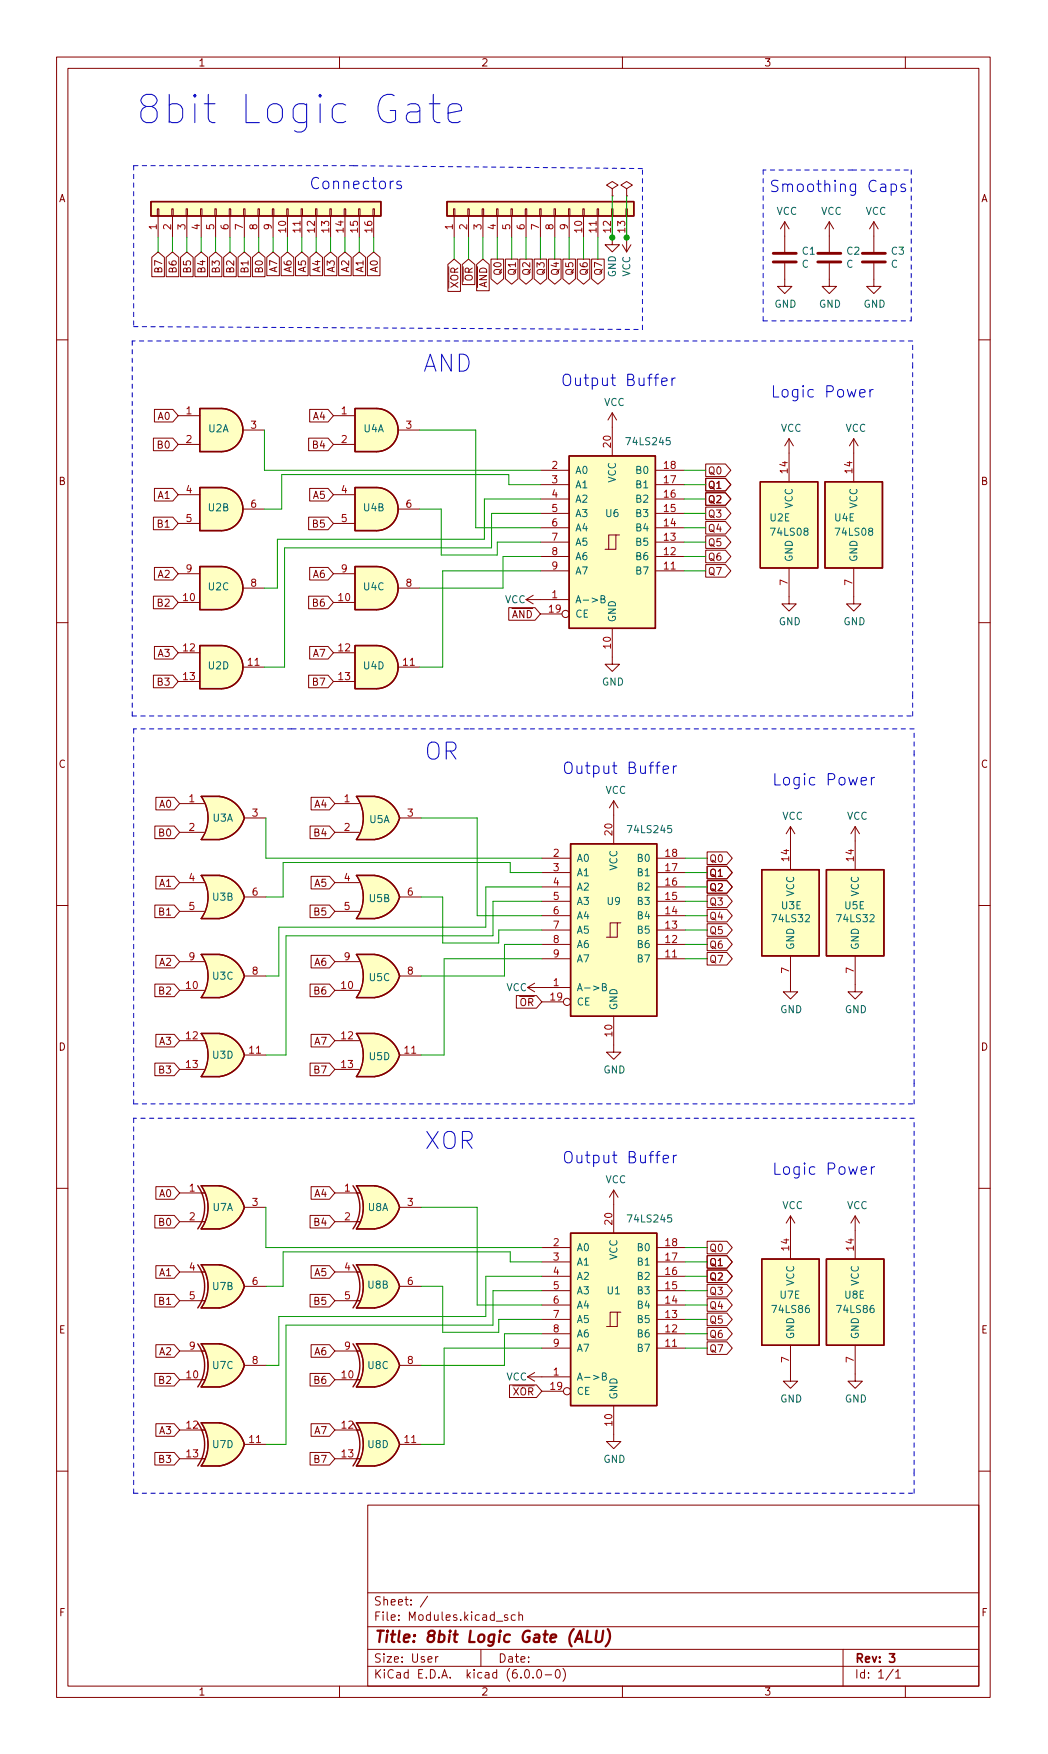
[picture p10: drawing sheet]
<svg xmlns="http://www.w3.org/2000/svg" width="185mm" height="310mm" viewBox="0 0 185 310" stroke-linecap="round" stroke-linejoin="round" font-family="sans-serif">
<defs><g id="words">
<text font-size="7" fill="#0000c2" x="23.9" y="21.9">8bit Logic Gate</text>
<g font-size="4.2" fill="#0000c2">
<text x="74.7" y="65.8">AND</text>
<text x="74.9" y="134.3">OR</text>
<text x="74.9" y="203.2">XOR</text>
</g>
<g font-size="2.8" fill="#0000c2">
<text x="54.6" y="33.5">Connectors</text>
<text x="135.9" y="34">Smoothing Caps</text>
<text x="99.1" y="68.3">Output Buffer</text>
<text x="136.1" y="70.3">Logic Power</text>
<text x="99.3" y="136.8">Output Buffer</text>
<text x="136.4" y="138.9">Logic Power</text>
<text x="99.3" y="205.7">Output Buffer</text>
<text x="136.4" y="207.7">Logic Power</text>
</g>
<text font-size="2.8" fill="#840000" x="66" y="290.4">Title: 8bit Logic Gate (ALU)</text>
<g font-size="2.1" fill="#840000">
<text x="66" y="286.5">File: Modules.kicad_sch</text>
<text x="66" y="283.8">Sheet: /</text>
<text x="66" y="293.9">Size: User</text>
<text x="88" y="293.9">Date:</text>
<text x="151" y="293.9">Rev: 3</text>
<text x="66" y="296.7">KiCad E.D.A. kicad (6.0.0-0)</text>
<text x="151" y="296.7">Id: 1/1</text>
</g>
<g font-size="1.8" fill="#840000">
<text x="35" y="11.7">1</text>
<text x="85" y="11.7">2</text>
<text x="135" y="11.7">3</text>
<text x="10.3" y="35.7">A</text>
<text x="173.3" y="35.7">A</text>
<text x="28.7" y="48.1" transform="rotate(-90 28.7 48.1)">B7</text>
<text x="31.2" y="48.1" transform="rotate(-90 31.2 48.1)">B6</text>
<text x="33.7" y="48.1" transform="rotate(-90 33.7 48.1)">B5</text>
<text x="36.3" y="48.1" transform="rotate(-90 36.3 48.1)">B4</text>
<text x="38.8" y="48.1" transform="rotate(-90 38.8 48.1)">B3</text>
<text x="41.4" y="48.1" transform="rotate(-90 41.4 48.1)">B2</text>
<text x="43.9" y="48.1" transform="rotate(-90 43.9 48.1)">B1</text>
<text x="46.4" y="48.1" transform="rotate(-90 46.4 48.1)">B0</text>
<text x="49" y="48.1" transform="rotate(-90 49 48.1)">A7</text>
<text x="51.5" y="48.1" transform="rotate(-90 51.5 48.1)">A6</text>
<text x="54.1" y="48.1" transform="rotate(-90 54.1 48.1)">A5</text>
<text x="56.6" y="48.1" transform="rotate(-90 56.6 48.1)">A4</text>
<text x="59.1" y="48.1" transform="rotate(-90 59.1 48.1)">A3</text>
<text x="61.7" y="48.1" transform="rotate(-90 61.7 48.1)">A2</text>
<text x="64.2" y="48.1" transform="rotate(-90 64.2 48.1)">A1</text>
<text x="66.8" y="48.1" transform="rotate(-90 66.8 48.1)">A0</text>
<text x="81" y="52.3" transform="rotate(-90 81 52.3)">~{XOR}</text>
<text x="83.5" y="51.1" transform="rotate(-90 83.5 51.1)">~{OR}</text>
<text x="86.1" y="52.3" transform="rotate(-90 86.1 52.3)">~{AND}</text>
<text x="88.6" y="48.5" transform="rotate(-90 88.6 48.5)">Q0</text>
<text x="91.1" y="48.5" transform="rotate(-90 91.1 48.5)">Q1</text>
<text x="93.7" y="48.5" transform="rotate(-90 93.7 48.5)">Q2</text>
<text x="96.2" y="48.5" transform="rotate(-90 96.2 48.5)">Q3</text>
<text x="98.8" y="48.5" transform="rotate(-90 98.8 48.5)">Q4</text>
<text x="101.3" y="48.5" transform="rotate(-90 101.3 48.5)">Q5</text>
<text x="103.8" y="48.5" transform="rotate(-90 103.8 48.5)">Q6</text>
<text x="106.4" y="48.5" transform="rotate(-90 106.4 48.5)">Q7</text>
<text x="28" y="74.2">A0</text>
<text x="55.4" y="74.2">A4</text>
<text x="28" y="79.3">B0</text>
<text x="55.4" y="79.3">B4</text>
<text x="125" y="83.9">Q0</text>
<text x="10.3" y="85.7">B</text>
<text x="28" y="88.2">A1</text>
<text x="55.4" y="88.2">A5</text>
<text x="125" y="88.9">Q2</text>
<text x="125" y="86.4">Q1</text>
<text x="173.3" y="85.7">B</text>
<text x="28" y="93.3">B1</text>
<text x="55.4" y="93.3">B5</text>
<text x="125" y="94">Q4</text>
<text x="125" y="91.5">Q3</text>
<text x="125" y="96.6">Q5</text>
<text x="125" y="99.1">Q6</text>
<text x="125" y="101.6">Q7</text>
<text x="28" y="102.2">A2</text>
<text x="28" y="107.2">B2</text>
<text x="55.4" y="107.2">B6</text>
<text x="55.4" y="102.2">A6</text>
<text x="89" y="109.3">~{AND}</text>
<text x="28" y="116.1">A3</text>
<text x="55.4" y="116.1">A7</text>
<text x="28" y="121.2">B3</text>
<text x="55.4" y="121.2">B7</text>
<text x="10.3" y="135.7">C</text>
<text x="173.3" y="135.7">C</text>
<text x="28.2" y="142.8">A0</text>
<text x="55.7" y="142.8">A4</text>
<text x="28.2" y="147.9">B0</text>
<text x="55.7" y="147.9">B4</text>
<text x="125.3" y="155">Q1</text>
<text x="125.3" y="152.4">Q0</text>
<text x="28.2" y="161.8">B1</text>
<text x="28.2" y="156.8">A1</text>
<text x="55.7" y="161.8">B5</text>
<text x="55.7" y="156.8">A5</text>
<text x="125.3" y="157.5">Q2</text>
<text x="125.3" y="160.1">Q3</text>
<text x="125.3" y="162.6">Q4</text>
<text x="125.3" y="165.1">Q5</text>
<text x="125.3" y="167.7">Q6</text>
<text x="28.2" y="170.7">A2</text>
<text x="55.7" y="170.7">A6</text>
<text x="125.3" y="170.2">Q7</text>
<text x="28.2" y="175.8">B2</text>
<text x="55.7" y="175.8">B6</text>
<text x="90.5" y="177.8">~{OR}</text>
<text x="10.3" y="185.7">D</text>
<text x="28.2" y="184.7">A3</text>
<text x="55.7" y="184.7">A7</text>
<text x="173.3" y="185.7">D</text>
<text x="28.2" y="189.8">B3</text>
<text x="55.7" y="189.8">B7</text>
<text x="28.2" y="211.6">A0</text>
<text x="55.7" y="211.6">A4</text>
<text x="28.2" y="216.7">B0</text>
<text x="55.7" y="216.7">B4</text>
<text x="125.3" y="221.3">Q0</text>
<text x="28.2" y="225.6">A1</text>
<text x="55.7" y="225.6">A5</text>
<text x="125.3" y="223.8">Q1</text>
<text x="125.3" y="226.4">Q2</text>
<text x="28.2" y="230.7">B1</text>
<text x="55.7" y="230.7">B5</text>
<text x="125.3" y="228.9">Q3</text>
<text x="125.3" y="234">Q5</text>
<text x="125.3" y="231.4">Q4</text>
<text x="10.4" y="235.7">E</text>
<text x="28.2" y="239.6">A2</text>
<text x="55.7" y="239.6">A6</text>
<text x="125.3" y="236.5">Q6</text>
<text x="125.3" y="239.1">Q7</text>
<text x="173.4" y="235.7">E</text>
<text x="28.2" y="244.7">B2</text>
<text x="55.7" y="244.7">B6</text>
<text x="89.3" y="246.7">~{XOR}</text>
<text x="28.2" y="253.5">A3</text>
<text x="55.7" y="253.5">A7</text>
<text x="28.2" y="258.6">B3</text>
<text x="55.7" y="258.6">B7</text>
<text x="10.4" y="285.7">F</text>
<text x="173.4" y="285.7">F</text>
<text x="35" y="299.7">1</text>
<text x="85" y="299.7">2</text>
<text x="135" y="299.7">3</text>
</g>
<g font-size="1.8" fill="#a90000">
<text x="27.7" y="40.6" transform="rotate(-90 27.7 40.6)">1</text>
<text x="30.2" y="40.6" transform="rotate(-90 30.2 40.6)">2</text>
<text x="32.8" y="40.6" transform="rotate(-90 32.8 40.6)">3</text>
<text x="35.3" y="40.6" transform="rotate(-90 35.3 40.6)">4</text>
<text x="37.8" y="40.6" transform="rotate(-90 37.8 40.6)">5</text>
<text x="40.4" y="40.6" transform="rotate(-90 40.4 40.6)">6</text>
<text x="42.9" y="40.6" transform="rotate(-90 42.9 40.6)">7</text>
<text x="45.5" y="40.6" transform="rotate(-90 45.5 40.6)">8</text>
<text x="48" y="40.6" transform="rotate(-90 48 40.6)">9</text>
<text x="50.5" y="41.1" transform="rotate(-90 50.5 41.1)">10</text>
<text x="53.1" y="41.1" transform="rotate(-90 53.1 41.1)">11</text>
<text x="55.6" y="41.1" transform="rotate(-90 55.6 41.1)">12</text>
<text x="58.2" y="41.1" transform="rotate(-90 58.2 41.1)">13</text>
<text x="60.7" y="41.1" transform="rotate(-90 60.7 41.1)">14</text>
<text x="63.2" y="41.1" transform="rotate(-90 63.2 41.1)">15</text>
<text x="65.8" y="41.1" transform="rotate(-90 65.8 41.1)">16</text>
<text x="80" y="40.6" transform="rotate(-90 80 40.6)">1</text>
<text x="82.5" y="40.6" transform="rotate(-90 82.5 40.6)">2</text>
<text x="85.1" y="40.6" transform="rotate(-90 85.1 40.6)">3</text>
<text x="87.6" y="40.6" transform="rotate(-90 87.6 40.6)">4</text>
<text x="90.2" y="40.6" transform="rotate(-90 90.2 40.6)">5</text>
<text x="92.7" y="40.6" transform="rotate(-90 92.7 40.6)">6</text>
<text x="95.2" y="40.6" transform="rotate(-90 95.2 40.6)">7</text>
<text x="97.8" y="40.6" transform="rotate(-90 97.8 40.6)">8</text>
<text x="100.3" y="40.6" transform="rotate(-90 100.3 40.6)">9</text>
<text x="102.9" y="41.1" transform="rotate(-90 102.9 41.1)">10</text>
<text x="105.4" y="41.1" transform="rotate(-90 105.4 41.1)">11</text>
<text x="107.9" y="41.1" transform="rotate(-90 107.9 41.1)">12</text>
<text x="110.5" y="41.1" transform="rotate(-90 110.5 41.1)">13</text>
<text x="32.9" y="73.2">1</text>
<text x="44.3" y="75.8">3</text>
<text x="60.3" y="73.2">1</text>
<text x="71.8" y="75.8">3</text>
<text x="32.9" y="78.3">2</text>
<text x="60.3" y="78.3">2</text>
<text x="97.6" y="82.9">2</text>
<text x="107.9" y="79" transform="rotate(-90 107.9 79)">20</text>
<text x="117.4" y="82.9">18</text>
<text x="139.2" y="83.6" transform="rotate(-90 139.2 83.6)">14</text>
<text x="150.6" y="83.6" transform="rotate(-90 150.6 83.6)">14</text>
<text x="32.9" y="87.2">4</text>
<text x="44.3" y="89.7">6</text>
<text x="60.3" y="87.2">4</text>
<text x="71.8" y="89.7">6</text>
<text x="97.6" y="85.4">3</text>
<text x="97.6" y="88">4</text>
<text x="117.4" y="88">16</text>
<text x="117.4" y="85.4">17</text>
<text x="32.9" y="92.3">5</text>
<text x="60.3" y="92.3">5</text>
<text x="97.6" y="90.5">5</text>
<text x="97.6" y="93">6</text>
<text x="97.6" y="95.6">7</text>
<text x="117.4" y="95.6">13</text>
<text x="117.4" y="93">14</text>
<text x="117.4" y="90.5">15</text>
<text x="32.9" y="101.2">9</text>
<text x="60.3" y="101.2">9</text>
<text x="97.6" y="98.1">8</text>
<text x="97.6" y="100.7">9</text>
<text x="117.4" y="100.7">11</text>
<text x="117.4" y="98.1">12</text>
<text x="32.4" y="106.3">10</text>
<text x="44.3" y="103.7">8</text>
<text x="59.8" y="106.3">10</text>
<text x="71.8" y="103.7">8</text>
<text x="97.6" y="105.7">1</text>
<text x="139.2" y="103.4" transform="rotate(-90 139.2 103.4)">7</text>
<text x="150.6" y="103.4" transform="rotate(-90 150.6 103.4)">7</text>
<text x="97.1" y="108.3">19</text>
<text x="32.4" y="115.1">12</text>
<text x="43.8" y="117.7">11</text>
<text x="59.8" y="115.1">12</text>
<text x="71.3" y="117.7">11</text>
<text x="107.9" y="114.6" transform="rotate(-90 107.9 114.6)">10</text>
<text x="32.4" y="120.2">13</text>
<text x="59.8" y="120.2">13</text>
<text x="33.4" y="141.8">1</text>
<text x="60.8" y="141.8">1</text>
<text x="33.4" y="146.9">2</text>
<text x="44.6" y="144.4">3</text>
<text x="60.8" y="146.9">2</text>
<text x="72" y="144.4">3</text>
<text x="108.2" y="147.6" transform="rotate(-90 108.2 147.6)">20</text>
<text x="33.4" y="155.8">4</text>
<text x="60.8" y="155.8">4</text>
<text x="97.8" y="151.5">2</text>
<text x="97.8" y="154">3</text>
<text x="117.6" y="154">17</text>
<text x="117.6" y="151.5">18</text>
<text x="139.4" y="152.2" transform="rotate(-90 139.4 152.2)">14</text>
<text x="150.9" y="152.2" transform="rotate(-90 150.9 152.2)">14</text>
<text x="33.4" y="160.9">5</text>
<text x="44.6" y="158.3">6</text>
<text x="60.8" y="160.9">5</text>
<text x="72" y="158.3">6</text>
<text x="97.8" y="156.5">4</text>
<text x="97.8" y="159.1">5</text>
<text x="97.8" y="161.6">6</text>
<text x="117.6" y="161.6">14</text>
<text x="117.6" y="159.1">15</text>
<text x="117.6" y="156.5">16</text>
<text x="97.8" y="164.2">7</text>
<text x="97.8" y="166.7">8</text>
<text x="117.6" y="166.7">12</text>
<text x="117.6" y="164.2">13</text>
<text x="33.4" y="169.8">9</text>
<text x="44.6" y="172.3">8</text>
<text x="60.8" y="169.8">9</text>
<text x="72" y="172.3">8</text>
<text x="97.8" y="169.2">9</text>
<text x="117.6" y="169.2">11</text>
<text x="139.4" y="172" transform="rotate(-90 139.4 172)">7</text>
<text x="150.9" y="172" transform="rotate(-90 150.9 172)">7</text>
<text x="32.9" y="174.8">10</text>
<text x="60.4" y="174.8">10</text>
<text x="97.3" y="176.9">19</text>
<text x="97.8" y="174.3">1</text>
<text x="32.9" y="183.7">12</text>
<text x="60.4" y="183.7">12</text>
<text x="108.2" y="183.2" transform="rotate(-90 108.2 183.2)">10</text>
<text x="32.9" y="188.8">13</text>
<text x="44.1" y="186.3">11</text>
<text x="60.4" y="188.8">13</text>
<text x="71.5" y="186.3">11</text>
<text x="33.5" y="210.7">1</text>
<text x="33.5" y="215.7">2</text>
<text x="44.6" y="213.2">3</text>
<text x="60.9" y="210.7">1</text>
<text x="60.9" y="215.7">2</text>
<text x="72" y="213.2">3</text>
<text x="97.8" y="220.3">2</text>
<text x="108.2" y="216.5" transform="rotate(-90 108.2 216.5)">20</text>
<text x="117.6" y="220.3">18</text>
<text x="139.4" y="221" transform="rotate(-90 139.4 221)">14</text>
<text x="150.9" y="221" transform="rotate(-90 150.9 221)">14</text>
<text x="33.5" y="224.6">4</text>
<text x="44.6" y="227.2">6</text>
<text x="60.9" y="224.6">4</text>
<text x="72" y="227.2">6</text>
<text x="97.8" y="222.8">3</text>
<text x="97.8" y="225.4">4</text>
<text x="97.8" y="227.9">5</text>
<text x="117.6" y="227.9">15</text>
<text x="117.6" y="225.4">16</text>
<text x="117.6" y="222.8">17</text>
<text x="33.5" y="229.7">5</text>
<text x="60.9" y="229.7">5</text>
<text x="97.8" y="230.5">6</text>
<text x="97.8" y="233">7</text>
<text x="117.6" y="233">13</text>
<text x="117.6" y="230.5">14</text>
<text x="33.5" y="238.6">9</text>
<text x="60.9" y="238.6">9</text>
<text x="97.8" y="235.5">8</text>
<text x="97.8" y="238.1">9</text>
<text x="117.6" y="238.1">11</text>
<text x="117.6" y="235.5">12</text>
<text x="33" y="243.7">10</text>
<text x="44.6" y="241.1">8</text>
<text x="60.4" y="243.7">10</text>
<text x="72" y="241.1">8</text>
<text x="97.3" y="245.7">19</text>
<text x="97.8" y="243.2">1</text>
<text x="139.4" y="240.9" transform="rotate(-90 139.4 240.9)">7</text>
<text x="150.9" y="240.9" transform="rotate(-90 150.9 240.9)">7</text>
<text x="33" y="252.6">12</text>
<text x="33" y="257.6">13</text>
<text x="44.1" y="255.1">11</text>
<text x="60.4" y="252.6">12</text>
<text x="60.4" y="257.6">13</text>
<text x="71.5" y="255.1">11</text>
<text x="108.2" y="252" transform="rotate(-90 108.2 252)">10</text>
</g>
<g font-size="1.8" fill="#006464">
<text x="137.2" y="38">VCC</text>
<text x="145.1" y="38">VCC</text>
<text x="152.9" y="38">VCC</text>
<text x="141.7" y="47.3">C</text>
<text x="141.8" y="45">C1</text>
<text x="149.6" y="47.3">C</text>
<text x="149.7" y="45">C2</text>
<text x="157.4" y="47.3">C</text>
<text x="157.5" y="45">C3</text>
<text x="108.8" y="49" transform="rotate(-90 108.8 49)">GND</text>
<text x="111.4" y="48.9" transform="rotate(-90 111.4 48.9)">VCC</text>
<text x="136.8" y="54.4">GND</text>
<text x="144.7" y="54.4">GND</text>
<text x="152.6" y="54.4">GND</text>
<text x="106.7" y="71.8">VCC</text>
<text x="36.8" y="76.4">U2A</text>
<text x="64.3" y="76.4">U4A</text>
<text x="138" y="76.3">VCC</text>
<text x="149.4" y="76.3">VCC</text>
<text x="101.6" y="83.8">A0</text>
<text x="111" y="78.7">74LS245</text>
<text x="112.5" y="83.8">B0</text>
<text x="101.6" y="86.3">A1</text>
<text x="101.6" y="88.9">A2</text>
<text x="108.8" y="85.4" transform="rotate(-90 108.8 85.4)">VCC</text>
<text x="112.5" y="88.9">B2</text>
<text x="112.5" y="86.3">B1</text>
<text x="140.1" y="89.9" transform="rotate(-90 140.1 89.9)">VCC</text>
<text x="151.5" y="89.9" transform="rotate(-90 151.5 89.9)">VCC</text>
<text x="36.8" y="90.4">U2B</text>
<text x="64.3" y="90.4">U4B</text>
<text x="101.6" y="91.4">A3</text>
<text x="101.6" y="93.9">A4</text>
<text x="107.1" y="91.4">U6</text>
<text x="112.5" y="93.9">B4</text>
<text x="112.5" y="91.4">B3</text>
<text x="136.1" y="92.2">U2E</text>
<text x="136.4" y="94.7">74LS08</text>
<text x="147.5" y="92.2">U4E</text>
<text x="147.8" y="94.7">74LS08</text>
<text x="101.6" y="96.5">A5</text>
<text x="101.6" y="99">A6</text>
<text x="101.6" y="101.6">A7</text>
<text x="112.5" y="101.6">B7</text>
<text x="112.5" y="99">B6</text>
<text x="112.5" y="96.5">B5</text>
<text x="140.1" y="99.4" transform="rotate(-90 140.1 99.4)">GND</text>
<text x="151.5" y="99.4" transform="rotate(-90 151.5 99.4)">GND</text>
<text x="36.8" y="104.4">U2C</text>
<text x="64.3" y="104.4">U4C</text>
<text x="89.2" y="106.6">VCC</text>
<text x="101.6" y="106.6">A-&gt;B</text>
<text x="101.6" y="109.2">CE</text>
<text x="108.8" y="110.1" transform="rotate(-90 108.8 110.1)">GND</text>
<text x="137.6" y="110.5">GND</text>
<text x="149" y="110.5">GND</text>
<text x="36.8" y="118.3">U2D</text>
<text x="64.3" y="118.3">U4D</text>
<text x="106.4" y="121.2">GND</text>
<text x="107" y="140.3">VCC</text>
<text x="37.6" y="145.2">U3A</text>
<text x="65.3" y="145.5">U5A</text>
<text x="111.2" y="147.3">74LS245</text>
<text x="138.2" y="144.9">VCC</text>
<text x="149.6" y="144.9">VCC</text>
<text x="101.9" y="152.4">A0</text>
<text x="101.9" y="154.9">A1</text>
<text x="109.1" y="153.9" transform="rotate(-90 109.1 153.9)">VCC</text>
<text x="112.8" y="154.9">B1</text>
<text x="112.8" y="152.4">B0</text>
<text x="37.6" y="159.2">U3B</text>
<text x="65.3" y="159.5">U5B</text>
<text x="101.9" y="157.4">A2</text>
<text x="101.9" y="160">A3</text>
<text x="107.3" y="160">U9</text>
<text x="112.8" y="160">B3</text>
<text x="112.8" y="157.4">B2</text>
<text x="138.1" y="160.7">U3E</text>
<text x="140.3" y="158.5" transform="rotate(-90 140.3 158.5)">VCC</text>
<text x="149.3" y="160.7">U5E</text>
<text x="151.8" y="158.5" transform="rotate(-90 151.8 158.5)">VCC</text>
<text x="101.9" y="162.5">A4</text>
<text x="101.9" y="165.1">A5</text>
<text x="101.9" y="167.6">A6</text>
<text x="112.8" y="167.6">B6</text>
<text x="112.8" y="165.1">B5</text>
<text x="112.8" y="162.5">B4</text>
<text x="136.7" y="163">74LS32</text>
<text x="140.3" y="168" transform="rotate(-90 140.3 168)">GND</text>
<text x="148.1" y="163">74LS32</text>
<text x="151.8" y="168" transform="rotate(-90 151.8 168)">GND</text>
<text x="37.6" y="173.2">U3C</text>
<text x="65.3" y="173.4">U5C</text>
<text x="101.9" y="170.1">A7</text>
<text x="112.8" y="170.1">B7</text>
<text x="89.5" y="175.2">VCC</text>
<text x="101.9" y="175.2">A-&gt;B</text>
<text x="101.9" y="177.8">CE</text>
<text x="109.1" y="178.6" transform="rotate(-90 109.1 178.6)">GND</text>
<text x="137.9" y="179.1">GND</text>
<text x="149.3" y="179.1">GND</text>
<text x="37.6" y="187.2">U3D</text>
<text x="65.3" y="187.4">U5D</text>
<text x="106.6" y="189.8">GND</text>
<text x="107" y="209.2">VCC</text>
<text x="37.6" y="214.1">U7A</text>
<text x="65" y="214.1">U8A</text>
<text x="138.2" y="213.7">VCC</text>
<text x="149.6" y="213.7">VCC</text>
<text x="101.9" y="221.2">A0</text>
<text x="111.2" y="216.1">74LS245</text>
<text x="112.8" y="221.2">B0</text>
<text x="65" y="227.8">U8B</text>
<text x="101.9" y="223.7">A1</text>
<text x="101.9" y="226.3">A2</text>
<text x="109.1" y="222.8" transform="rotate(-90 109.1 222.8)">VCC</text>
<text x="112.8" y="226.3">B2</text>
<text x="112.8" y="223.7">B1</text>
<text x="140.3" y="227.3" transform="rotate(-90 140.3 227.3)">VCC</text>
<text x="151.8" y="227.3" transform="rotate(-90 151.8 227.3)">VCC</text>
<text x="37.6" y="228">U7B</text>
<text x="101.9" y="228.8">A3</text>
<text x="101.9" y="231.4">A4</text>
<text x="101.9" y="233.9">A5</text>
<text x="107.3" y="228.8">U1</text>
<text x="112.8" y="233.9">B5</text>
<text x="112.8" y="231.4">B4</text>
<text x="112.8" y="228.8">B3</text>
<text x="136.7" y="232.1">74LS86</text>
<text x="137.9" y="229.6">U7E</text>
<text x="148.1" y="232.1">74LS86</text>
<text x="149.3" y="229.6">U8E</text>
<text x="101.9" y="236.4">A6</text>
<text x="101.9" y="239">A7</text>
<text x="112.8" y="239">B7</text>
<text x="112.8" y="236.4">B6</text>
<text x="140.3" y="236.8" transform="rotate(-90 140.3 236.8)">GND</text>
<text x="151.8" y="236.8" transform="rotate(-90 151.8 236.8)">GND</text>
<text x="37.6" y="242">U7C</text>
<text x="65" y="242">U8C</text>
<text x="89.5" y="244.1">VCC</text>
<text x="101.9" y="244.1">A-&gt;B</text>
<text x="101.9" y="246.6">CE</text>
<text x="109.1" y="247.5" transform="rotate(-90 109.1 247.5)">GND</text>
<text x="137.9" y="247.9">GND</text>
<text x="149.3" y="247.9">GND</text>
<text x="37.6" y="256">U7D</text>
<text x="65" y="256">U8D</text>
<text x="106.6" y="258.6">GND</text>
</g>
</g></defs>
<g fill="none" stroke="#840000" stroke-width=".18">
<path d="M10 10.1h165v290h-165zM12 12.1h161v286h-161zM60 10.1v2M110 10.1v2M160 10.1v2M27.8 36.9h.3v1.3h-.3zM27.9 38.2v3.8M30.4 36.9h.2v1.3h-.2zM30.5 38.2v3.8M32.9 36.9h.2v1.3h-.2zM33 38.2v3.8M35.4 36.9h.3v1.3h-.3z"/>
<path d="M35.6 38.2v3.8M38 36.9h.2v1.3h-.2zM38.1 38.2v3.8M40.5 36.9h.3v1.3h-.3zM40.6 38.2v3.8M43.1 36.9h.2v1.3h-.2zM43.2 38.2v3.8M45.6 36.9h.2v1.3h-.2zM45.7 38.2v3.8M48.1 36.9h.3v1.3h-.3zM48.3 38.2v3.8M50.7 36.9h.2v1.3h-.2z"/>
<path d="M50.8 38.2v3.8M53.2 36.9h.3v1.3h-.3zM53.3 38.2v3.8M55.8 36.9h.2v1.3h-.2zM55.9 38.2v3.8M58.3 36.9h.2v1.3h-.2zM58.4 38.2v3.8M60.8 36.9h.3v1.3h-.3zM61 38.2v3.8M63.4 36.9h.2v1.3h-.2zM63.5 38.2v3.8M65.9 36.9h.3v1.3h-.3z"/>
<path d="M66 38.2v3.8M80.1 36.9h.3v1.3h-.3zM80.3 38.2v3.8M82.7 36.9h.2v1.3h-.2zM82.8 38.2v3.8M85.2 36.9h.3v1.3h-.3zM85.3 38.2v3.8M87.8 36.9h.2v1.3h-.2zM87.9 38.2v3.8M90.3 36.9h.3v1.3h-.3zM90.4 38.2v3.8M92.8 36.9h.3v1.3h-.3z"/>
<path d="M93 38.2v3.8M95.4 36.9h.2v1.3h-.2zM95.5 38.2v3.8M97.9 36.9h.3v1.3h-.3zM98 38.2v3.8M100.5 36.9h.2v1.3h-.2zM100.6 38.2v3.8M103 36.9h.3v1.3h-.3zM103.1 38.2v3.8M105.5 36.9h.3v1.3h-.3zM105.7 38.2v3.8M108.1 36.9h.2v1.3h-.2z"/>
<path d="M108.2 33.4l1-.7-1-.6-1 .6 1 .7v1.2M108.2 34.6h.1M108.2 38.2v5.1h1.3l-1.3 1.2-1.3-1.2h1.3M110.6 36.9h.3v1.3h-.3zM110.7 33.4l1.1-.7-1.1-.6-1 .6 1 .7v1.2M110.7 34.6h.1M110.7 38.2v6.3M138.7 39.2l-.8 1.3M138.7 39.2v5.3M138.7 39.2l.7 1.3M146.6 39.2v5.3M146.6 39.2l-.8 1.3"/>
<path d="M146.6 39.2l.7 1.3M154.4 39.2v5.3M154.4 39.2l-.7 1.3M154.4 39.2l.8 1.3M26.8 45.5l1.1-1 1.2 1v3.4h-2.3zM29.4 45.5l1.1-1 1.1 1v3.4h-2.2zM31.9 45.5l1.1-1 1.1 1v3.4h-2.2zM34.4 45.5l1.2-1 1.1 1v3.4h-2.3zM37 45.5l1.1-1 1.1 1v3.4h-2.2zM39.5 45.5l1.1-1 1.2 1v3.4h-2.3zM42.1 45.5l1.1-1 1.1 1v3.4h-2.2zM44.6 45.5l1.1-1 1.1 1v3.4h-2.2z"/>
<path d="M47.1 45.5l1.2-1 1.1 1v3.2h-2.3zM49.7 45.5l1.1-1 1.1 1v3.2h-2.2zM52.2 45.5l1.1-1 1.2 1v3.2h-2.3zM54.8 45.5l1.1-1 1.1 1v3.2h-2.2zM57.3 45.5l1.1-1 1.1 1v3.2h-2.2zM59.8 45.5l1.2-1 1.1 1v3.2h-2.3zM62.4 45.5l1.1-1 1.1 1v3.2h-2.2zM64.9 45.5l1.1-1 1.2 1v3.2h-2.3zM79.2 46.8l1.1-1 1.1 1v4.7h-2.2zM81.7 46.8l1.1-1 1.1 1v3.5h-2.2zM84.2 46.8l1.1-1 1.2 1v4.6h-2.3zM86.8 45.8h2.2v3.5l-1.1 .9-1.1-.9z"/>
<path d="M89.3 45.8h2.2v3.5l-1.1 .9-1.1-.9zM91.9 45.8h2.2v3.5l-1.1 .9-1.1-.9zM94.4 45.8h2.2v3.5l-1.1 .9-1.1-.9zM96.9 45.8h2.3v3.5l-1.2 .9-1.1-.9zM99.5 45.8h2.2v3.5l-1.1 .9-1.1-.9zM102 45.8h2.2v3.5l-1.1 .9-1.1-.9zM104.6 45.8h2.2v3.5l-1.1 .9-1.1-.9zM110 43.3l.7 1.2M111.5 43.3l-.8 1.2M138.7 46.6v4h1.3l-1.3 1.3-1.3-1.3h1.3M146.6 46.6v4h1.2l-1.2 1.3-1.3-1.3h1.3M154.4 46.6v4h1.3l-1.3 1.3-1.2-1.3h1.2"/>
<path d="M10 60.1h2M27.1 77.5h3.4l1 1.1-1 1.1h-3.4zM27.3 72.4h3.2l1 1.1-1 1.1h-3.2zM31.5 73.5h3.8M31.5 78.6h3.8M42.9 76h3.8M54.5 77.5h3.5l.9 1.1-.9 1.1h-3.5zM54.7 72.4h3.3l.9 1.1-.9 1.1h-3.3zM58.9 73.5h3.8M58.9 78.6h3.8M70.4 76h3.8M108.2 73l-.8 1.3"/>
<path d="M108.2 73v7.6M108.2 73l.8 1.3M139.4 77.6v7.6M139.4 77.6l-.7 1.2M139.4 77.6l.8 1.2M150.9 77.6v7.6M150.9 77.6l-.8 1.2M150.9 77.6l.7 1.2M173 60.1h2M27.1 91.4h3.4l1 1.1-1 1.2h-3.4zM27.3 86.3h3.2l1 1.2-1 1.1h-3.2zM31.5 87.5h3.8"/>
<path d="M31.5 92.5h3.8M42.9 90h3.8M54.5 91.4h3.5l.9 1.1-.9 1.2h-3.5zM54.7 86.3h3.3l.9 1.2-.9 1.1h-3.3zM58.9 87.5h3.8M58.9 92.5h3.8M70.4 90h3.8M95.5 98.4h5.1M95.5 95.8h5.1M95.5 93.3h5.1M95.5 90.8h5.1M95.5 88.2h5.1"/>
<path d="M95.5 85.7h5.1M95.5 83.1h5.1M108.8 94.6h-1.2v2.5M109.5 94.6h-.7v2.5h-1.9M115.8 98.4h5.1M115.8 95.8h5.1M115.8 93.3h5.1M115.8 90.8h5.1M115.8 88.2h5.1M115.8 85.7h5.1M115.8 83.1h5.1M124.7 87.1h3.5l1 1.1-1 1.1h-3.5z"/>
<path d="M124.7 92.2h3.5l1 1.1-1 1.1h-3.5zM124.7 89.7h3.5l1 1.1-1 1.1h-3.5zM124.7 94.7h3.5l1 1.1-1 1.2h-3.5zM124.7 97.3h3.5l1 1.1-1 1.1h-3.5zM124.7 99.8h3.5l1 1.1-1 1.1h-3.5zM124.7 84.6h3.5l1 1.1-1 1.1h-3.5zM124.7 82h3.5l1 1.1-1 1.2h-3.5zM10 110.1h2M27.1 105.4h3.4l1 1.1-1 1.1h-3.4zM27.1 119.4h3.4l1 1.1-1 1.1h-3.4zM27.3 100.3h3.2l1 1.1-1 1.1h-3.2zM27.3 114.3h3.2l1 1.1-1 1.1h-3.2z"/>
<path d="M31.5 115.4h3.8M31.5 106.5h3.8M31.5 101.4h3.8M42.9 117.9h3.8M42.9 104h3.8M54.5 119.4h3.5l.9 1.1-.9 1.1h-3.5zM54.5 105.4h3.5l.9 1.1-.9 1.1h-3.5zM54.7 100.3h3.3l.9 1.1-.9 1.1h-3.3zM54.7 114.3h3.3l.9 1.1-.9 1.1h-3.3zM58.9 115.4h3.8M58.9 106.5h3.8M58.9 101.4h3.8"/>
<path d="M70.4 117.9h3.8M70.4 104h3.8M89.9 107.4h4.7l.9 1.1-.9 1.2h-4.7zM93 106h7.6M93 106l1.2 .8M94.2 105.2l-1.2 .8M95.5 100.9h5.1M95.5 108.5h3.8M108.2 111.1v6.3h1.3l-1.3 1.3-1.3-1.3h1.3M115.8 100.9h5.1M139.4 100.4v6.4h1.3l-1.3 1.2-1.2-1.2h1.2M150.9 100.4v6.4h1.2l-1.2 1.2-1.3-1.2h1.3"/>
<path d="M173 110.1h2M31.5 120.5h3.8M58.9 120.5h3.8M27.4 146h3.4l.9 1.2-.9 1.1h-3.4zM27.5 154.9h3.3l.9 1.1-.9 1.2h-3.3zM27.5 141h3.3l.9 1.1-.9 1.1h-3.3zM31.7 142.1h4.4M31.7 147.2h4.4M31.7 156h4.4M38.7 140.8h-3.1a6.6 6.6 0 0 1 0 7.6h3.1M38.7 154.8h-3.1a6.6 6.6 0 0 1 0 7.6h3.1M43.2 144.6h3.8"/>
<path d="M43.2 158.6h3.8M54.8 146h3.4l1 1.2-1 1.1h-3.4zM55 154.9h3.2l1 1.1-1 1.2h-3.2zM55 141h3.2l1 1.1-1 1.1h-3.2zM59.2 142.1h4.3M59.2 147.2h4.3M59.2 156h4.3M66.2 140.8h-3.2a6.6 6.6 0 0 1 0 7.6h3.2M66.2 154.8h-3.2a6.6 6.6 0 0 1 0 7.6h3.2M70.6 144.6h3.8M70.6 158.6h3.8M95.8 159.3h5"/>
<path d="M95.8 156.8h5M95.8 154.3h5M95.8 151.7h5M108.5 141.6l-.8 1.2M108.5 141.6v7.6M108.5 141.6l.7 1.2M116.1 159.3h5.1M116.1 156.8h5.1M116.1 154.3h5.1M116.1 151.7h5.1M125 155.7h3.5l.9 1.1-.9 1.1h-3.5zM125 158.2h3.5l.9 1.1-.9 1.2h-3.5z"/>
<path d="M125 153.2h3.5l.9 1.1-.9 1.1h-3.5zM125 150.6h3.5l.9 1.1-.9 1.1h-3.5zM139.7 146.1v7.7M139.7 146.1l-.8 1.3M139.7 146.1l.8 1.3M151.1 146.1v7.7M151.1 146.1l-.7 1.3M151.1 146.1l.8 1.3M10 160.1h2M27.4 160h3.4l.9 1.1-.9 1.1h-3.4zM27.4 174h3.4l.9 1.1-.9 1.1h-3.4zM27.5 168.9h3.3l.9 1.1-.9 1.1h-3.3z"/>
<path d="M31.7 161.1h4.4M31.7 175.1h4.4M31.7 170h4.4M38.7 168.7h-3.1a6.6 6.6 0 0 1 0 7.7h3.1M43.2 172.6h3.8M54.8 160h3.4l1 1.1-1 1.1h-3.4zM54.8 174h3.4l1 1.1-1 1.1h-3.4zM55 168.9h3.2l1 1.1-1 1.1h-3.2zM59.2 161.1h4.3M59.2 175.1h4.3M59.2 170h4.3M66.2 168.7h-3.2a6.6 6.6 0 0 1 0 7.7h3.2"/>
<path d="M70.6 172.6h3.8M91.3 176h3.5l1 1.1-1 1.1h-3.5zM93.2 174.6l1.3 .7M93.2 174.6h7.6M94.5 173.8l-1.3 .8M95.8 169.5h5M95.8 167h5M95.8 164.4h5M95.8 161.9h5M95.8 177.1h3.8M108.5 179.7v6.3h1.2l-1.2 1.3-1.3-1.3h1.3M109.1 163.2h-1.3v2.5"/>
<path d="M109.7 163.2h-.6v2.5h-1.9M116.1 169.5h5.1M116.1 167h5.1M116.1 164.4h5.1M116.1 161.9h5.1M125 160.8h3.5l.9 1.1-.9 1.1h-3.5zM125 163.3h3.5l.9 1.1-.9 1.1h-3.5zM125 165.9h3.5l.9 1.1-.9 1.1h-3.5zM125 168.4h3.5l.9 1.1-.9 1.1h-3.5zM139.7 169v6.3h1.3l-1.3 1.3-1.3-1.3h1.3M151.1 169v6.3h1.3l-1.3 1.3-1.2-1.3h1.2M173 160.1h2"/>
<path d="M27.4 187.9h3.4l.9 1.2-.9 1.1h-3.4zM27.5 182.9h3.3l.9 1.1-.9 1.1h-3.3zM31.7 184h4.4M31.7 189.1h4.4M38.7 182.7h-3.1a6.6 6.6 0 0 1 0 7.6h3.1M43.2 186.5h3.8M54.8 187.9h3.4l1 1.2-1 1.1h-3.4zM55 182.9h3.2l1 1.1-1 1.1h-3.2zM59.2 184h4.3M59.2 189.1h4.3M66.2 182.7h-3.2a6.6 6.6 0 0 1 0 7.6h3.2M70.6 186.5h3.8"/>
<path d="M10 210.1h2M27.4 214.9h3.4l.9 1.1-.9 1.1h-3.4zM27.5 209.8h3.3l.9 1.1-.9 1.1h-3.3zM31.7 216h4.5M31.7 210.9h4.5M38.7 209.6h-3.1a6.6 6.6 0 0 1 0 7.7h3.1M43.2 213.4h3.8M54.8 214.9h3.4l1 1.1-1 1.1h-3.4zM55 209.8h3.2l1 1.1-1 1.1h-3.2zM59.2 216h4.4M59.2 210.9h4.4M66.2 209.6h-3.2a6.6 6.6 0 0 1 0 7.7h3.2"/>
<path d="M70.6 213.4h3.8M108.5 210.4v7.6M108.5 210.4l-.8 1.3M108.5 210.4l.7 1.3M125 219.4h3.5l.9 1.2-.9 1.1h-3.5zM139.7 215l-.8 1.2M139.7 215v7.6M139.7 215l.8 1.2M151.1 215v7.6M151.1 215l-.7 1.2M151.1 215l.8 1.2M173 210.1h2"/>
<path d="M27.4 228.8h3.4l.9 1.2-.9 1.1h-3.4zM27.5 237.7h3.3l.9 1.1-.9 1.2h-3.3zM27.5 223.8h3.3l.9 1.1-.9 1.1h-3.3zM31.7 230h4.5M31.7 224.9h4.5M31.7 238.8h4.5M38.7 223.6h-3.1a6.6 6.6 0 0 1 0 7.6h3.1M38.7 237.6h-3.1a6.6 6.6 0 0 1 0 7.6h3.1M43.2 227.4h3.8M54.8 228.8h3.4l1 1.2-1 1.1h-3.4zM55 223.8h3.2l1 1.1-1 1.1h-3.2zM55 237.7h3.2l1 1.1-1 1.2h-3.2z"/>
<path d="M59.2 230h4.4M59.2 224.9h4.4M59.2 238.8h4.4M66.2 223.6h-3.2a6.6 6.6 0 0 1 0 7.6h3.2M66.2 237.6h-3.2a6.6 6.6 0 0 1 0 7.6h3.2M70.6 227.4h3.8M95.8 238.3h5M95.8 235.8h5M95.8 233.3h5M95.8 230.7h5M95.8 228.2h5M95.8 225.6h5"/>
<path d="M95.8 223.1h5M95.8 220.6h5M109.1 232h-1.3v2.5M109.7 232h-.6v2.5h-1.9M116.1 238.3h5.1M116.1 235.8h5.1M116.1 233.3h5.1M116.1 230.7h5.1M116.1 228.2h5.1M116.1 225.6h5.1M116.1 223.1h5.1M116.1 220.6h5.1"/>
<path d="M125 222h3.5l.9 1.1-.9 1.1h-3.5zM125 234.7h3.5l.9 1.1-.9 1.1h-3.5zM125 227.1h3.5l.9 1.1-.9 1.1h-3.5zM125 232.1h3.5l.9 1.2-.9 1.1h-3.5zM125 229.6h3.5l.9 1.1-.9 1.1h-3.5zM125 224.5h3.5l.9 1.1-.9 1.1h-3.5zM125 237.2h3.5l.9 1.1-.9 1.1h-3.5zM139.7 237.8v6.4h1.3l-1.3 1.2-1.3-1.2h1.3M151.1 237.8v6.4h1.3l-1.3 1.2-1.2-1.2h1.2M27.4 256.8h3.4l.9 1.1-.9 1.1h-3.4zM27.4 242.8h3.4l.9 1.1-.9 1.1h-3.4zM27.5 251.7h3.3l.9 1.1-.9 1.1h-3.3z"/>
<path d="M31.7 257.9h4.5M31.7 252.8h4.5M31.7 243.9h4.5M38.7 251.5h-3.1a6.6 6.6 0 0 1 0 7.7h3.1M43.2 255.4h3.8M43.2 241.4h3.8M54.8 256.8h3.4l1 1.1-1 1.1h-3.4zM54.8 242.8h3.4l1 1.1-1 1.1h-3.4zM55 251.7h3.2l1 1.1-1 1.1h-3.2zM59.2 257.9h4.4M59.2 252.8h4.4M59.2 243.9h4.4"/>
<path d="M66.2 251.5h-3.2a6.6 6.6 0 0 1 0 7.7h3.2M70.6 255.4h3.8M70.6 241.4h3.8M90 244.8h4.8l1 1.2-1 1.1h-4.8zM93.2 243.4h7.6M93.2 243.4l1.3 .8M94.5 242.7l-1.3 .7M95.8 246h3.8M108.5 248.5v6.3h1.2l-1.2 1.3-1.3-1.3h1.3M10 260.1h2M65 266.1h108v32h-108zM173 260.1h2"/>
<path d="M60 298.1v2M65 294.6h108M65 291.6h108M65 287.6h108M65 281.6h108M75.6 282.2l-1.3 1.9M75.6 293.4l.8-.2-.1-.3h-.5l-.2 .2 .1 .7h.6M77 292.9v1M77.4 292.9h-.3l-.1 .3M85 291.6v3M89.7 285.5h-.3l-.3 .2 .1 .2 .5 .1v.4h-.6M91.1 285.5h-.5l-.2 .3v.4l.1 .2h.6"/>
<path d="M91.7 285.6l.2-.1h.4l.1 1M91.7 285v1.5M92.9 295.2h.2a.81 .81 0 0 1 .5 .6 .81 .81 0 0 1-.2 .8l-.2 .1a.81 .81 0 0 1-.6-.7 .81 .81 0 0 1 .3-.8zM94.2 296.5v.2M95.1 295.2h.1a.81 .81 0 0 1 .6 .6 .81 .81 0 0 1-.3 .8l-.1 .1a.81 .81 0 0 1-.6-.7 .81 .81 0 0 1 .3-.8zM96.4 296.1h1.1M98.4 295.2h.1a.81 .81 0 0 1 .6 .6 .81 .81 0 0 1-.3 .8l-.2 .1a.81 .81 0 0 1-.5-.7 .81 .81 0 0 1 .3-.8zM99.5 295a1.72 1.72 0 0 1 0 2.2M110 298.1v2M149 291.6v6.5M157.9 295.1l-1.3 1.9M158.3 295.6l.4-.4v1.5"/>
<path d="M158.3 296.7h.8M160 298.1v2"/>
<circle cx="99.9" cy="108.5" r=".63"/>
<circle cx="100.2" cy="177.1" r=".63"/>
<circle cx="100.2" cy="246" r=".63"/>
</g>
<path d="M157.2 292.4h.9l-.5 .5 .4 .2v.6l-.2 .2h-.4l-.2-.2" fill="none" stroke="#840000" stroke-width=".3"/>
<path d="M103.8 288.3l-.2 2h.9M105.5 288.3l-.2 1.6 .1 .3a.66 .66 0 0 0 1-.3l.2-1.6M107.4 288a2.32 2.32 0 0 1-.4 3.1" fill="none" stroke="#840000" stroke-width=".4"/>
<g fill="#ffffc2" stroke="#ffffc2" stroke-width=".18">
<path d="M38.2 143.3l5 1.3a5.2 5.2 0 0 1-4.4 3.8z"/>
<path d="M35.6 148.4h3.1z"/>
<path d="M35.6 140.8h3.1z"/>
<path d="M35.6 140.8h3.1v7.6h-3.1a6.7 6.7 0 0 0 0-7.6z"/>
<path d="M38.8 140.8a5.1 5.1 0 0 1 4.4 3.8l-5 1.3z"/>
<path d="M66.6 114.1a3.8 3.8 0 0 1 3.8 3.8 3.8 3.8 0 0 1-3.8 3.9z"/>
<path d="M62.7 114.1h3.8v7.7h-3.8z"/>
<path d="M39.1 114.1a3.8 3.8 0 0 1 3.8 3.8 3.8 3.8 0 0 1-3.8 3.9z"/>
<path d="M35.3 114.1h3.8v7.7h-3.8z"/>
<path d="M38.2 226.1l5 1.3a5.2 5.2 0 0 1-4.4 3.8z"/>
<path d="M35.6 231.2h3.1z"/>
<path d="M35.6 223.6h3.1z"/>
<path d="M35.6 223.6h3.1v7.6h-3.1a6.7 6.7 0 0 0 0-7.6z"/>
<path d="M38.8 223.6a5.1 5.1 0 0 1 4.4 3.8l-5 1.3z"/>
<path d="M66.6 72.2a3.8 3.8 0 0 1 3.8 3.8 3.8 3.8 0 0 1-3.8 3.8z"/>
<path d="M62.7 72.2h3.8v7.6h-3.8z"/>
<path d="M39.1 86.2a3.8 3.8 0 0 1 3.8 3.8 3.8 3.8 0 0 1-3.8 3.8z"/>
<path d="M35.3 86.2h3.8v7.6h-3.8z"/>
<path d="M38.2 212.1l5 1.3a5.2 5.2 0 0 1-4.4 3.9z"/>
<path d="M35.6 217.3h3.1z"/>
<path d="M35.6 209.6h3.1z"/>
<path d="M35.6 209.6h3.1v7.7h-3.1a6.7 6.7 0 0 0 0-7.7z"/>
<path d="M38.8 209.6a5.1 5.1 0 0 1 4.4 3.8l-5 1.3z"/>
<path d="M39.1 72.2a3.8 3.8 0 0 1 3.8 3.8 3.8 3.8 0 0 1-3.8 3.8z"/>
<path d="M35.3 72.2h3.8v7.6h-3.8z"/>
<path d="M39.1 100.2a3.8 3.8 0 0 1 3.8 3.8 3.8 3.8 0 0 1-3.8 3.8z"/>
<path d="M35.3 100.2h3.8v7.6h-3.8z"/>
<path d="M66.6 100.2a3.8 3.8 0 0 1 3.8 3.8 3.8 3.8 0 0 1-3.8 3.8z"/>
<path d="M62.7 100.2h3.8v7.6h-3.8z"/>
<path d="M65.6 254l5 1.4a5.2 5.2 0 0 1-4.4 3.8z"/>
<path d="M63 259.2h3.2z"/>
<path d="M63 251.5h3.2z"/>
<path d="M63 251.5h3.2v7.7h-3.2a6.7 6.7 0 0 0 0-7.7z"/>
<path d="M66.2 251.5a5.1 5.1 0 0 1 4.4 3.9l-5 1.3z"/>
<path d="M66.6 86.2a3.8 3.8 0 0 1 3.8 3.8 3.8 3.8 0 0 1-3.8 3.8z"/>
<path d="M62.7 86.2h3.8v7.6h-3.8z"/>
<path d="M100.6 80.6h15.2v30.5h-15.2z"/>
<path d="M65.6 212.1l5 1.3a5.2 5.2 0 0 1-4.4 3.9z"/>
<path d="M63 217.3h3.2z"/>
<path d="M63 209.6h3.2z"/>
<path d="M63 209.6h3.2v7.7h-3.2a6.7 6.7 0 0 0 0-7.7z"/>
<path d="M66.2 209.6a5.1 5.1 0 0 1 4.4 3.8l-5 1.3z"/>
<path d="M65.6 226.1l5 1.3a5.2 5.2 0 0 1-4.4 3.8z"/>
<path d="M63 231.2h3.2z"/>
<path d="M63 223.6h3.2z"/>
<path d="M63 223.6h3.2v7.6h-3.2a6.7 6.7 0 0 0 0-7.6z"/>
<path d="M66.2 223.6a5.1 5.1 0 0 1 4.4 3.8l-5 1.3z"/>
<path d="M65.6 240l5 1.4a5.2 5.2 0 0 1-4.4 3.8z"/>
<path d="M63 245.2h3.2z"/>
<path d="M63 237.6h3.2z"/>
<path d="M63 237.6h3.2v7.6h-3.2a6.7 6.7 0 0 0 0-7.6z"/>
<path d="M66.2 237.6a5.1 5.1 0 0 1 4.4 3.8l-5 1.3z"/>
<path d="M38.2 254l5 1.4a5.2 5.2 0 0 1-4.4 3.8z"/>
<path d="M35.6 259.2h3.1z"/>
<path d="M35.6 251.5h3.1z"/>
<path d="M35.6 251.5h3.1v7.7h-3.1a6.7 6.7 0 0 0 0-7.7z"/>
<path d="M38.8 251.5a5.1 5.1 0 0 1 4.4 3.9l-5 1.3z"/>
<path d="M38.2 240l5 1.4a5.2 5.2 0 0 1-4.4 3.8z"/>
<path d="M35.6 245.2h3.1z"/>
<path d="M35.6 237.6h3.1z"/>
<path d="M35.6 237.6h3.1v7.6h-3.1a6.7 6.7 0 0 0 0-7.6z"/>
<path d="M38.8 237.6a5.1 5.1 0 0 1 4.4 3.8l-5 1.3z"/>
<path d="M134.4 85.2h10.1v15.2h-10.1z"/>
<path d="M145.8 85.2h10.2v15.2h-10.2z"/>
<path d="M79 35.6h33v2.6h-33z"/>
<path d="M146 153.8h10.2v15.2h-10.2z"/>
<path d="M26.7 35.6h40.6v2.6h-40.6z"/>
<path d="M38.2 157.2l5 1.4a5.2 5.2 0 0 1-4.4 3.8z"/>
<path d="M35.6 162.4h3.1z"/>
<path d="M35.6 154.8h3.1z"/>
<path d="M35.6 154.8h3.1v7.6h-3.1a6.7 6.7 0 0 0 0-7.6z"/>
<path d="M38.8 154.8a5.1 5.1 0 0 1 4.4 3.8l-5 1.3z"/>
<path d="M38.2 185.2l5 1.3a5.2 5.2 0 0 1-4.4 3.8z"/>
<path d="M35.6 190.3h3.1z"/>
<path d="M35.6 182.7h3.1z"/>
<path d="M35.6 182.7h3.1v7.6h-3.1a6.7 6.7 0 0 0 0-7.6z"/>
<path d="M38.8 182.7a5.1 5.1 0 0 1 4.4 3.8l-5 1.3z"/>
<path d="M65.6 185.2l5 1.3a5.2 5.2 0 0 1-4.4 3.8z"/>
<path d="M63 190.3h3.2z"/>
<path d="M63 182.7h3.2z"/>
<path d="M63 182.7h3.2v7.6h-3.2a6.7 6.7 0 0 0 0-7.6z"/>
<path d="M66.2 182.7a5.1 5.1 0 0 1 4.4 3.8l-5 1.3z"/>
<path d="M65.6 143.3l5 1.3a5.2 5.2 0 0 1-4.4 3.8z"/>
<path d="M63 148.4h3.2z"/>
<path d="M63 140.8h3.2z"/>
<path d="M63 140.8h3.2v7.6h-3.2a6.7 6.7 0 0 0 0-7.6z"/>
<path d="M66.2 140.8a5.1 5.1 0 0 1 4.4 3.8l-5 1.3z"/>
<path d="M38.2 171.2l5 1.4a5.2 5.2 0 0 1-4.4 3.8z"/>
<path d="M35.6 176.4h3.1z"/>
<path d="M35.6 168.7h3.1z"/>
<path d="M35.6 168.7h3.1v7.7h-3.1a6.7 6.7 0 0 0 0-7.7z"/>
<path d="M38.8 168.7a5.1 5.1 0 0 1 4.4 3.8l-5 1.4z"/>
<path d="M65.6 171.2l5 1.4a5.2 5.2 0 0 1-4.4 3.8z"/>
<path d="M63 176.4h3.2z"/>
<path d="M63 168.7h3.2z"/>
<path d="M63 168.7h3.2v7.7h-3.2a6.7 6.7 0 0 0 0-7.7z"/>
<path d="M66.2 168.7a5.1 5.1 0 0 1 4.4 3.8l-5 1.4z"/>
<path d="M65.6 157.2l5 1.4a5.2 5.2 0 0 1-4.4 3.8z"/>
<path d="M63 162.4h3.2z"/>
<path d="M63 154.8h3.2z"/>
<path d="M63 154.8h3.2v7.6h-3.2a6.7 6.7 0 0 0 0-7.6z"/>
<path d="M66.2 154.8a5.1 5.1 0 0 1 4.4 3.8l-5 1.3z"/>
<path d="M100.8 149.2h15.3v30.5h-15.3z"/>
<path d="M100.8 218h15.3v30.5h-15.3z"/>
<path d="M134.6 222.6h10.2v15.2h-10.2z"/>
<path d="M134.6 153.8h10.2v15.2h-10.2z"/>
<path d="M146 222.6h10.2v15.2h-10.2z"/>
</g>
<g fill="none" stroke="#840000" stroke-width=".25">
<path d="M26.7 35.6h40.6v2.6h-40.6zM79 35.6h33v2.6h-33zM35.3 72.2h3.8a3.8 3.8 0 0 1 3.8 3.8 3.8 3.8 0 0 1-3.8 3.8h-3.8zM62.7 72.2h3.9a3.8 3.8 0 0 1 3.8 3.8 3.8 3.8 0 0 1-3.8 3.8h-3.9zM35.3 86.2h3.8a3.8 3.8 0 0 1 3.8 3.8 3.8 3.8 0 0 1-3.8 3.8h-3.8zM62.7 86.2h3.9a3.8 3.8 0 0 1 3.8 3.8 3.8 3.8 0 0 1-3.8 3.8h-3.9zM100.6 80.6h15.2v30.5h-15.2zM134.4 85.2h10.1v15.2h-10.1zM145.8 85.2h10.2v15.2h-10.2zM35.3 114.1h3.8a3.8 3.8 0 0 1 3.8 3.8 3.8 3.8 0 0 1-3.8 3.9h-3.8zM35.3 100.2h3.8a3.8 3.8 0 0 1 3.8 3.8 3.8 3.8 0 0 1-3.8 3.8h-3.8zM62.7 114.1h3.9a3.8 3.8 0 0 1 3.8 3.8 3.8 3.8 0 0 1-3.8 3.9h-3.9z"/>
<path d="M62.7 100.2h3.9a3.8 3.8 0 0 1 3.8 3.8 3.8 3.8 0 0 1-3.8 3.8h-3.9zM35.6 140.8h3.2a5.1 5.1 0 0 1 4.4 3.8 5.2 5.2 0 0 1-4.4 3.8h-3.2a6.6 6.6 0 0 0 0-7.6zM63 140.8h3.2a5.1 5.1 0 0 1 4.4 3.8 5.2 5.2 0 0 1-4.4 3.8h-3.2a6.6 6.6 0 0 0 0-7.6zM100.8 149.2h15.3v30.5h-15.3zM134.6 153.8h10.2v15.2h-10.2zM146 153.8h10.2v15.2h-10.2zM35.6 162.4a6.6 6.6 0 0 0 0-7.6h3.2a5.1 5.1 0 0 1 4.4 3.8 5.2 5.2 0 0 1-4.4 3.8h-3.2M43.2 172.5a5.1 5.1 0 0 0-4.5-3.8h-3.1a6.6 6.6 0 0 1 0 7.7h3.2a5.2 5.2 0 0 0 4.4-3.8M63 162.4a6.6 6.6 0 0 0 0-7.6h3.2a5.1 5.1 0 0 1 4.4 3.8 5.2 5.2 0 0 1-4.4 3.8h-3.2M70.6 172.5a5.1 5.1 0 0 0-4.4-3.8h-3.2a6.6 6.6 0 0 1 0 7.7h3.2a5.2 5.2 0 0 0 4.4-3.8M35.6 182.7h3.2a5.1 5.1 0 0 1 4.4 3.8 5.2 5.2 0 0 1-4.4 3.8h-3.2a6.6 6.6 0 0 0 0-7.6M63 182.7h3.2a5.1 5.1 0 0 1 4.4 3.8 5.2 5.2 0 0 1-4.4 3.8h-3.2a6.6 6.6 0 0 0 0-7.6"/>
<path d="M35 209.6a6.6 6.6 0 0 1 0 7.7M35.6 209.6h3.2a5.1 5.1 0 0 1 4.4 3.8 5.2 5.2 0 0 1-4.4 3.9h-3.2a6.6 6.6 0 0 0 0-7.7zM62.4 209.6a6.6 6.6 0 0 1 0 7.7M63 209.6h3.2a5.1 5.1 0 0 1 4.4 3.8 5.2 5.2 0 0 1-4.4 3.9h-3.2a6.6 6.6 0 0 0 0-7.7zM100.8 218h15.3v30.5h-15.3zM35 223.6a6.6 6.6 0 0 1 0 7.6M35 237.6a6.6 6.6 0 0 1 0 7.6M35.6 231.2a6.6 6.6 0 0 0 0-7.6h3.2a5.1 5.1 0 0 1 4.4 3.8 5.2 5.2 0 0 1-4.4 3.8h-3.2M62.4 223.6a6.6 6.6 0 0 1 0 7.6M62.4 237.6a6.6 6.6 0 0 1 0 7.6M63 231.2a6.6 6.6 0 0 0 0-7.6h3.2a5.1 5.1 0 0 1 4.4 3.8 5.2 5.2 0 0 1-4.4 3.8h-3.2M134.6 222.6h10.2v15.2h-10.2z"/>
<path d="M146 222.6h10.2v15.2h-10.2zM35 251.5a6.6 6.6 0 0 1 0 7.7M35.6 251.5h3.2a5.1 5.1 0 0 1 4.4 3.9 5.2 5.2 0 0 1-4.4 3.8h-3.2a6.6 6.6 0 0 0 0-7.7M43.2 241.4a5.1 5.1 0 0 0-4.5-3.8h-3.1a6.6 6.6 0 0 1 0 7.6h3.2a5.2 5.2 0 0 0 4.4-3.8M62.4 251.5a6.6 6.6 0 0 1 0 7.7M63 251.5h3.2a5.1 5.1 0 0 1 4.4 3.9 5.2 5.2 0 0 1-4.4 3.8h-3.2a6.6 6.6 0 0 0 0-7.7M70.6 241.4a5.1 5.1 0 0 0-4.4-3.8h-3.2a6.6 6.6 0 0 1 0 7.6h3.2a5.2 5.2 0 0 0 4.4-3.8"/>
</g>
<path d="M106.2 105.9h.6l.1-.2-.1-.3-.6-.1v1.3h.5l.2-.1v-.3l-.3-.3M106.5 174.5l.5-.1 .1-.2v-.2l-.6-.1v1.3h.4l.2-.2 .1-.3-.3-.2M106.5 243.3h.5l.1-.2v-.3l-.6-.1v1.3h.4l.2-.1 .1-.3-.3-.3" fill="none" stroke="#006464" stroke-width=".18"/>
<path d="M136.7 46.3h4M136.7 44.8h4M144.5 46.3h4.1M144.5 44.8h4.1M152.4 46.3h4.1M152.4 44.8h4.1" fill="none" stroke="#840000" stroke-width=".51"/>
<g fill="none" stroke="#0000c2" stroke-width=".18">
<path d="M72 18.6l.5-.3h1l.5 .3 .2 .5v2.6M74.2 19.5l-.5 .3h-1.2a.98 .98 0 0 0-.7 .9 .98 .98 0 0 0 .7 1h1.2l.5-.3M75.9 18.3h1.9M76.6 16.7v4.3l.2 .4 .5 .3h.5M70.9 32.1l-.5-.1-.3 .3 .1 .3 .7 .2 .1 .2-.1 .3-.2 .1-.6-.1M79.2 20l2.4-.5v-.4l-.3-.5-.4-.3h-1l-.5 .3-.2 .5v1.9l.2 .4 .5 .3h1l.4-.3M157.5 32.6l.6-.1 .3 .4v.6l-.1 .3-.2 .1-.6-.1M157.5 32.5v2M160 32.6l-.5-.1-.3 .3 .1 .3 .7 .2 .1 .2-.1 .3-.2 .1-.6-.1M116.9 67.5l1-.2-.1-.4-.6-.1-.3 .3 .1 1 .2 .1 .6-.1M118.8 66.8v1.4M119.3 66.8a.51 .51 0 0 0-.5 .4"/>
<path d="M151.9 69.5l1-.2-.1-.3-.6-.1-.3 .2 .1 1 .2 .1 .6-.1M153.7 68.9v1.3M154.3 68.9a.51 .51 0 0 0-.6 .3M117.2 136.1l1-.2-.1-.4-.6-.1-.3 .3 .1 .9 .2 .1 .6-.1M119 135.4v1.3M119.6 135.4a.51 .51 0 0 0-.6 .4M152.2 138.1l.9-.2-.1-.4-.5-.1-.3 .3 .1 1 .2 .1 .5-.1M154 137.4v1.4M154.6 137.4a.51 .51 0 0 0-.6 .4M117.2 204.9l1-.2-.1-.4-.6-.1-.3 .3 .1 1 .2 .1 .6-.1M119 204.2v1.4M119.6 204.2a.51 .51 0 0 0-.6 .4"/>
<path d="M152.2 206.9l.9-.2-.1-.3-.5-.1-.3 .3 .1 .9 .2 .1 .5-.1M154 206.3v1.3M154.6 206.3a.51 .51 0 0 0-.6 .4"/>
</g>
<g fill="none" stroke="#0000c2" stroke-width=".18" stroke-dasharray=".8 .8">
<path d="M23.6 29.3v28.4M62.5 29.3h-38.9M62.5 29.3l51 .5M134.9 30.1v26.6M150.6 30.1h-15.7M150.6 30.1h10.4M23.6 57.7l89.9 .6M113.5 58.3v-28.5M134.9 56.7h26.1M161 56.7v-26.6M23.4 60.3v66.3M51.3 60.3h-27.9"/>
<path d="M51.3 60.3h31.2M161.3 60.3h-78.8M161.3 64.9v-4.6M23.4 126.6h59.1M23.6 128.9v66.3M51.6 128.9h31.2M51.6 128.9h-28M82.5 126.6h78.8M161.3 126.6v-3.6M161.3 123v-58.1M161.5 133.4v-4.5M161.5 128.9h-78.7"/>
<path d="M23.6 195.2h59.2M23.6 197.7v66.3M51.6 197.7h31.2M51.6 197.7h-28M82.8 195.2h78.7M161.5 197.7h-78.7M161.5 195.2v-3.6M161.5 191.6v-58.2M161.5 202.3v-4.6M23.6 264h59.2M82.8 264h78.7M161.5 264v-3.6"/>
<path d="M161.5 260.4v-58.1"/>
</g>
<g fill="none" stroke="#009600" stroke-width=".18">
<path d="M108.2 34.6v7.4M110.7 34.6v7.4M27.9 42v2.5M30.5 42v2.5M33 42v2.5M35.6 42v2.5M38.1 42v2.5M40.6 42v2.5M43.2 42v2.5M45.7 42v2.5M48.3 42v2.5M50.8 42v2.5"/>
<path d="M53.3 42v2.5M55.9 42v2.5M58.4 42v2.5M61 42v2.5M63.5 42v2.5M66 42v2.5M80.3 42v3.8M82.8 42v3.8M85.3 42v3.8M87.9 42v3.8M90.4 42v3.8M93 42v3.8"/>
<path d="M95.5 42v3.8M98 42v3.8M100.6 42v3.8M103.1 42v3.8M105.7 42v3.8M46.7 76v7.1h48.8M74.2 76h9.9v17.3h11.4M74.2 90h3.8v8.1h9.9v-2.3h7.6M95.5 85.7h-5.6v-1.8h-40.1v6.1h-3.1M95.5 88.2h-9.9v7.1h-36.6v8.7h-2.3M95.5 98.4h-6.6v5.6h-14.7M95.5 90.8h-8.6v6.1h-36.6v21h-3.6"/>
<path d="M120.9 85.7h3.8M120.9 83.1h3.8M120.9 88.2h3.8M120.9 98.4h3.8M120.9 95.8h3.8M120.9 90.8h3.8M120.9 93.3h3.8M95.5 100.9h-17.3v17h-4M120.9 100.9h3.8M47 144.6v7.1h48.8M74.4 158.6h3.8v8.1h9.9v-2.3h7.7M74.4 144.6h9.9v17.3h11.5"/>
<path d="M95.8 159.3h-8.7v6.1h-36.6v21.1h-3.5M95.8 156.8h-9.9v7.1h-36.6v8.7h-2.3M95.8 154.3h-5.6v-1.8h-40.2v6.1h-3M121.2 151.7h3.8M121.2 154.3h3.8M121.2 159.3h3.8M121.2 156.8h3.8M95.8 169.5h-17.3v17h-4.1M95.8 167h-6.6v5.6h-14.8M121.2 167h3.8M121.2 164.4h3.8M121.2 161.9h3.8"/>
<path d="M121.2 169.5h3.8M47 213.4v7.2h48.8M74.4 213.4h9.9v17.3h11.5M74.4 227.4h3.8v8.1h9.9v-2.2h7.7M95.8 225.6h-9.9v7.1h-36.6v8.7h-2.3M95.8 228.2h-8.7v6.1h-36.6v21.1h-3.5M95.8 223.1h-5.6v-1.8h-40.2v6.1h-3M95.8 235.8h-6.6v5.6h-14.8M95.8 238.3h-17.3v17.1h-4.1M121.2 220.6h3.8M121.2 238.3h3.8M121.2 225.6h3.8"/>
<path d="M121.2 228.2h3.8M121.2 230.7h3.8M121.2 233.3h3.8M121.2 235.8h3.8M121.2 223.1h3.8"/>
</g>
<g fill="#009600" stroke="#009600" stroke-width=".18">
<circle cx="108.2" cy="42" r=".46"/>
<circle cx="110.7" cy="42" r=".46"/>
</g>
<use href="#words"/>
</svg>
